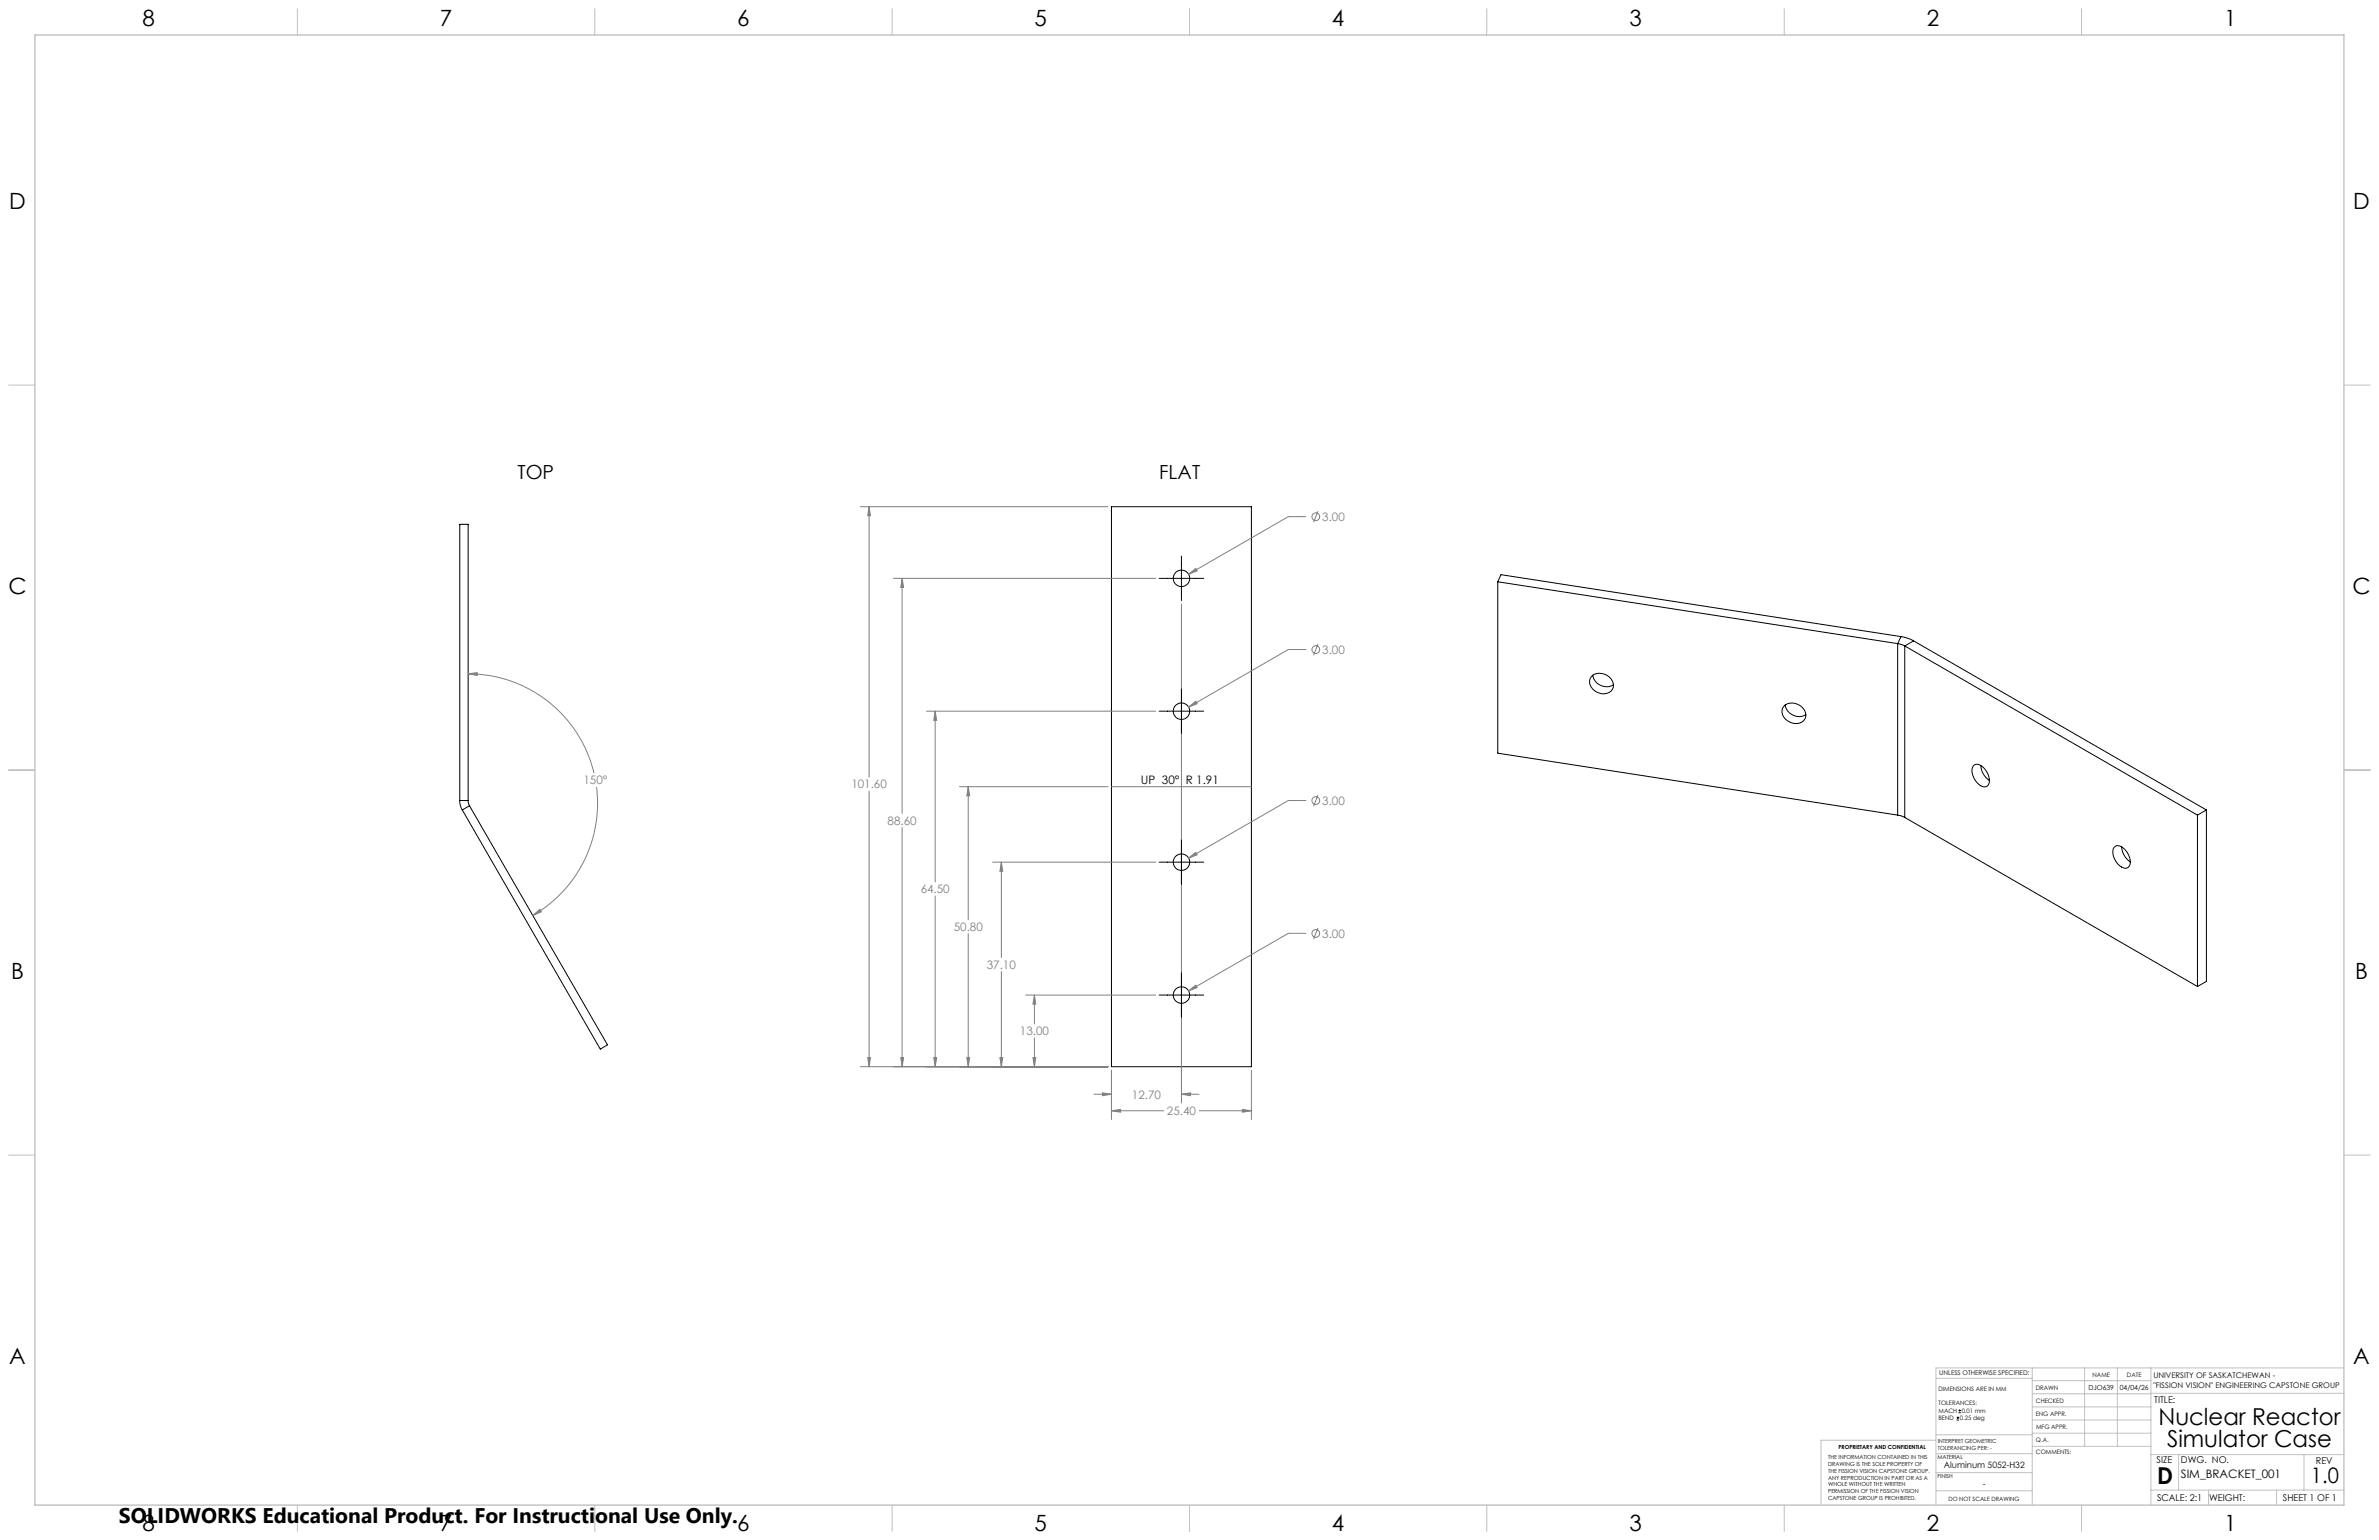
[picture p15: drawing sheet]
<svg xmlns="http://www.w3.org/2000/svg" width="864mm" height="559mm" viewBox="0 0 864 559" stroke-linecap="round" stroke-linejoin="round" font-family="sans-serif">
<defs><g id="words">
<g font-size="8.5">
<text x="783.6" y="517.1">Nuclear Reactor</text>
<text x="786.7" y="525.2">Simulator Case</text>
<text x="783.1" y="538.4">D</text>
</g>
<g font-size="8.1">
<text x="51.7" y="9.3">8</text>
<text x="159.7" y="9.3">7</text>
<text x="267.6" y="9.3">6</text>
<text x="375.6" y="9.3">5</text>
<text x="483.5" y="9.3">4</text>
<text x="591.5" y="9.3">3</text>
<text x="699.4" y="9.3">2</text>
<text x="807.4" y="9.3">1</text>
<text x="3.3" y="76">D</text>
<text x="854.2" y="76">D</text>
<text x="3" y="215.7">C</text>
<text x="853.9" y="215.7">C</text>
<text x="4" y="355.4">B</text>
<text x="854.9" y="355.4">B</text>
<text x="3.3" y="495.1">A</text>
<text x="854.2" y="495.1">A</text>
<text x="51.7" y="555.4">8</text>
<text x="159.7" y="555.4">7</text>
<text x="267.6" y="555.4">6</text>
<text x="375.6" y="555.4">5</text>
<text x="483.5" y="555.4">4</text>
<text x="591.5" y="555.4">3</text>
<text x="699.4" y="555.4">2</text>
<text x="807.4" y="555.4">1</text>
</g>
<text font-size="7.8" x="838.9" y="538.1">1.0</text>
<text font-size="7.7" x="43.2" y="552.5">SOLIDWORKS Educational Product. For Instructional Use Only.</text>
<g font-size="7.1">
<text x="187.8" y="173.9">TOP</text>
<text x="420.8" y="173.9">FLAT</text>
</g>
<g font-size="4.2" fill="#808080">
<text x="480" y="189">3.00</text>
<text x="480" y="237.2">3.00</text>
<text x="211.8" y="284.7">150°</text>
<text x="309.1" y="286.1">101.60</text>
<text x="480" y="292">3.00</text>
<text x="322.2" y="299.3">88.60</text>
<text x="334.2" y="324.1">64.50</text>
<text x="346.2" y="337.8">50.80</text>
<text x="480" y="340.2">3.00</text>
<text x="358.2" y="351.5">37.10</text>
<text x="370.2" y="375.6">13.00</text>
<text x="410.9" y="398.6">12.70</text>
<text x="423.6" y="404.6">25.40</text>
</g>
<g font-size="4.2">
<text x="414.2" y="284.5">UP 30° R 1.91</text>
<text x="791.7" y="536.4">SIM_BRACKET_001</text>
</g>
<g font-size="3.4">
<text x="782" y="508.9">TITLE:</text>
<text x="782.9" y="531">SIZE</text>
<text x="791.7" y="531">DWG. NO.</text>
<text x="840.7" y="531.1">REV</text>
<text x="783" y="544.6">SCALE: 2:1</text>
<text x="801.9" y="544.7">WEIGHT:</text>
<text x="828.7" y="544.6">SHEET 1 OF 1</text>
</g>
<g font-size="3.2">
<text x="705.6" y="532.7">Aluminum 5052-H32</text>
<text x="719.7" y="539.5">-</text>
</g>
<g font-size="2.8">
<text x="781.7" y="500">UNIVERSITY OF SASKATCHEWAN -</text>
<text x="781.7" y="503.8">&quot;FISSION VISION&quot; ENGINEERING CAPSTONE GROUP</text>
</g>
<g font-size="2.5">
<text x="758.1" y="504.2">DJO639</text>
<text x="769.5" y="504.3">04/04/26</text>
</g>
<text font-size="2.4" x="704" y="499.1">UNLESS OTHERWISE SPECIFIED:</text>
<g font-size="2.2">
<text x="759.6" y="499.5">NAME</text>
<text x="772.1" y="499.6">DATE</text>
<text x="703.7" y="504.7">DIMENSIONS ARE IN MM</text>
<text x="703.7" y="510">TOLERANCES:</text>
<text x="739" y="504.3">DRAWN</text>
<text x="739.1" y="509.2">CHECKED</text>
<text x="703.7" y="512.6">MACH</text>
<text x="703.7" y="515.3">BEND</text>
<text x="711.4" y="515.3">0.25 deg</text>
<text x="712.1" y="512.6">0.01 mm</text>
<text x="739" y="513.8">ENG APPR.</text>
<text x="739.1" y="518.6">MFG APPR.</text>
<text x="739.1" y="523.3">Q.A.</text>
<text x="739.1" y="527.5">COMMENTS:</text>
</g>
<text font-size="2.1" x="707.3" y="544.5">DO NOT SCALE DRAWING</text>
<g font-size="2">
<text x="667.4" y="525.7">PROPRIETARY AND CONFIDENTIAL</text>
<text x="703.4" y="523.5">INTERPRET GEOMETRIC</text>
<text x="703.4" y="526">TOLERANCING PER: -</text>
<text x="663.6" y="529.3">THE INFORMATION CONTAINED IN THIS</text>
<text x="663.6" y="531.8">DRAWING IS THE SOLE PROPERTY OF</text>
<text x="703.3" y="529.6">MATERIAL</text>
<text x="663.6" y="534.3">THE FISSION VISION CAPSTONE GROUP.</text>
<text x="663.6" y="536.8">ANY REPRODUCTION IN PART OR AS A</text>
<text x="663.6" y="539.4">WHOLE WITHOUT THE WRITTEN</text>
<text x="703.3" y="536.4">FINISH</text>
<text x="663.6" y="541.9">PERMISSION OF THE FISSION VISION</text>
<text x="663.6" y="544.4">CAPSTONE GROUP IS PROHIBITED.</text>
</g>
</g></defs>
<g fill="none" stroke="#000" stroke-width=".36">
<path d="M403.5 183.9h50.8v203.2h-50.8zM420.8 209.9h16.2M428.9 201.8v16.1M543.7 211.1v62.2l145.2 22.5M543.7 211.1l145.2 22.4M543.7 211.1l1.2-2.6 145.2 22.5M688.9 233.5l2.5 .9M688.9 233.5v62.3M690.1 231l2.4 .6 2.2 1M690.1 231l-1.2 2.5M691.4 234.4v62.2M691.4 234.4l106.3 61.4"/>
<path d="M694.7 232.6l106.2 61.3M694.7 232.6l-3.3 1.8M420.8 258.1h16.2M428.9 250v16.1M577.6 245.6a4.8 4.8 0 0 1 5.3-.8 4.8 4.8 0 0 1 2.7 4.7 4.2 4.2 0 0 1-6.7 1.2 3.7 3.7 0 0 1-1.3-5.1zM578.2 245a5 5 0 0 0 7.5 3.5M648.1 255.8a4.9 4.9 0 0 1 7.4 4.5 4.4 4.4 0 0 1-7.4 .6 3.3 3.3 0 0 1 0-5.1zM648.1 255.8a5 5 0 0 0 7.4 3.5M716.4 277.8a2.53 2.53 0 0 1 3.6 .7 5.9 5.9 0 0 1 1.8 6.3 2.21 2.21 0 0 1-3.5-.2 6.3 6.3 0 0 1-2.2-6.2zM719.1 277.8a7 7 0 0 0 3.1 5.4M166.9 290.5l.2 1.7 .7 1.7M166.9 290.5h3"/>
<path d="M166.9 290.5v-100.2h3v100.2M169.9 290.5l.5 1.9M170.4 292.4l50.1 86.7-2.6 1.6-50.1-86.8M170.4 292.4l-2.6 1.5M688.9 295.8l2.5 .8M691.4 296.6l106.3 61.4M797.7 295.8v62.2M800.9 293.9l-3.2 1.9M800.9 293.9v62.2l-3.2 1.9M420.8 312.8h16.2M428.9 304.8v16.1M767.5 307.4a2.57 2.57 0 0 1 3.7 .6 5.8 5.8 0 0 1 1.7 6.3 2.21 2.21 0 0 1-3.5-.2 5.8 5.8 0 0 1-1.9-6.7z"/>
<path d="M770.2 307.3a7 7 0 0 0 3.2 5.5M428.9 353v16.1M420.8 361.1h16.2M710.3 515.3h.8M710.3 514.5h.8M710.7 514v.9M711 512.6h.8M711 511.8h.8M711.4 511.4v.8"/>
<circle cx="428.9" cy="209.9" r="2.99"/>
<circle cx="428.9" cy="258.1" r="2.99"/>
<circle cx="428.9" cy="312.8" r="3"/>
<circle cx="428.9" cy="361.1" r="3"/>
</g>
<g fill="none" stroke="#808080" stroke-width=".36">
<path d="M312.3 183.9h89.9M315.5 183.9l.5 3.2h-1zM315.5 183.9v98.1M474 187.5h-6.3l-36.2 20.9M478.4 185.5l-1.6 4M324.3 209.9h95.2M327.5 209.9l.5 3.2h-1zM327.5 209.9v85.3M428.9 219.2v181M431.5 208.4l2.6-2.1 .5 .9zM474 235.7h-6.3l-36.2 20.9M478.4 233.7l-1.6 4"/>
<path d="M169.9 244.5l3.3-.4v1zM169.9 244.5a47 47 0 0 1 45.7 36.1M336.3 258.1h83.2M339.5 258.1l.5 3.3h-1zM339.5 258.1v61.9M431.5 256.6l2.6-2.1 .5 .8zM216.5 285.6a46.9 46.9 0 0 1-23.1 46.6M315.5 287.1v100M348.3 285.5h53.9M351.5 285.5l.5 3.2h-1zM351.5 285.5v48.2M403.5 285.5h50.8"/>
<path d="M474 290.5h-6.3l-36.2 20.9M478.4 288.5l-1.6 4M327.5 300.2v86.9M360.3 312.8h59.2M363.5 312.8l.5 3.4h-1zM363.5 312.8v34.7M431.5 311.4l2.6-2.1 .5 .9zM193.4 332.2l2.6-2.2 .5 .9zM339.5 325.1v62M351.5 338.8v48.3M474 338.7h-6.3l-36.2 20.9M478.4 336.7l-1.6 4"/>
<path d="M363.5 352.5v34.6M431.5 359.6l2.6-2.1 .5 .9zM372.3 361.1h47.2M375.5 361.1l.5 3.2h-1zM375.5 361.1v10.4M375.5 376.6v10.5M312.3 387.1h89.9M315 383.8h1l-.5 3.3zM327 383.8h1l-.5 3.3zM339 383.8h1l-.5 3.3zM351 383.8h1l-.5 3.3zM363 383.8h1l-.5 3.3z"/>
<path d="M375 383.8h1l-.5 3.3zM397.1 397.1h6.4M400.2 396.6l3.3 .5-3.3 .5zM403.5 388.3v17.9M428.9 397.1l3.3-.5v1zM428.9 397.1h6.3M454.3 388.3v17.9M403.5 403l3.3-.4v1zM403.5 403h19M435.3 403h19M451 402.6l3.3 .4-3.3 .6z"/>
<circle cx="477.7" cy="187.5" r="1.41"/>
<circle cx="477.7" cy="235.7" r="1.41"/>
<circle cx="477.7" cy="290.5" r="1.41"/>
<circle cx="477.7" cy="338.7" r="1.41"/>
</g>
<g fill="none" stroke="#c0c0c0" stroke-width=".36">
<path d="M107.9 3.2v9.5M215.9 3.2v9.5M323.8 3.2v9.5M431.8 3.2v9.5M539.7 3.2v9.5M647.7 3.2v9.5M755.6 3.2v9.5M3.1 139.7h9.6M850.9 139.7h9.5M3.1 279.4h9.6M850.9 279.4h9.5M3.1 419.1h9.6"/>
<path d="M850.9 419.1h9.5M737.7 496.4v49.7M756.7 496.4v28.4M768.6 496.4v28.4M780.8 496.4v49.7M850.9 496.4h-148.1v49.7M702.8 500.1h34.9M737.7 510.5h43.1M737.7 505.7h43.1M737.7 501h43.1M737.7 515.3h43.1M780.8 505.6h70.1"/>
<path d="M702.6 522.6h-41.6v23.3M702.8 534.4h34.9M702.8 527.5h35M702.8 520.6h35M737.7 520h43.1M737.8 524.8h43M780.8 527.8h70.1M790.9 527.8v12.9M836.4 527.8v12.9M107.9 546.1v9.6M215.9 546.1v9.6M323.8 546.1v9.6"/>
<path d="M431.8 546.1v9.6M539.7 546.1v9.6M647.7 546.1v9.6M702.8 540.9h34.9M755.6 546.1v9.6M780.8 540.7h70.1M801.7 540.7v5.4M826.4 540.7v5.4"/>
</g>
<path d="M12.7 12.7h838.2v533.4h-838.2z" fill="none" stroke="#c0c0c0" stroke-width=".5"/>
<g fill="#808080">
<path d="M403.5 403l3.3-.4v1zM451 402.6l3.3 .4-3.3 .6zM400.2 396.6l3.3 .5-3.3 .5zM428.9 397.1l3.3-.5v1zM375 383.8h1l-.5 3.3zM375.5 361.1l.5 3.2h-1zM363 383.8h1l-.5 3.3zM363.5 312.8l.5 3.4h-1zM351 383.8h1l-.5 3.3zM351.5 285.5l.5 3.2h-1zM339 383.8h1l-.5 3.3zM339.5 258.1l.5 3.3h-1zM327 383.8h1l-.5 3.3zM327.5 209.9l.5 3.2h-1zM315 383.8h1l-.5 3.3zM315.5 183.9l.5 3.2h-1zM431.5 208.4l3.1-1.2-.5-.9zM431.5 256.6l3.1-1.3-.5-.8zM431.5 311.4l3.1-1.2-.5-.9zM431.5 359.6l3.1-1.2-.5-.9z"/>
<path d="M193.4 332.2l2.6-2.2 .5 .9zM169.9 244.5l3.3-.4v1z"/>
</g>
<use href="#words"/>
</svg>
